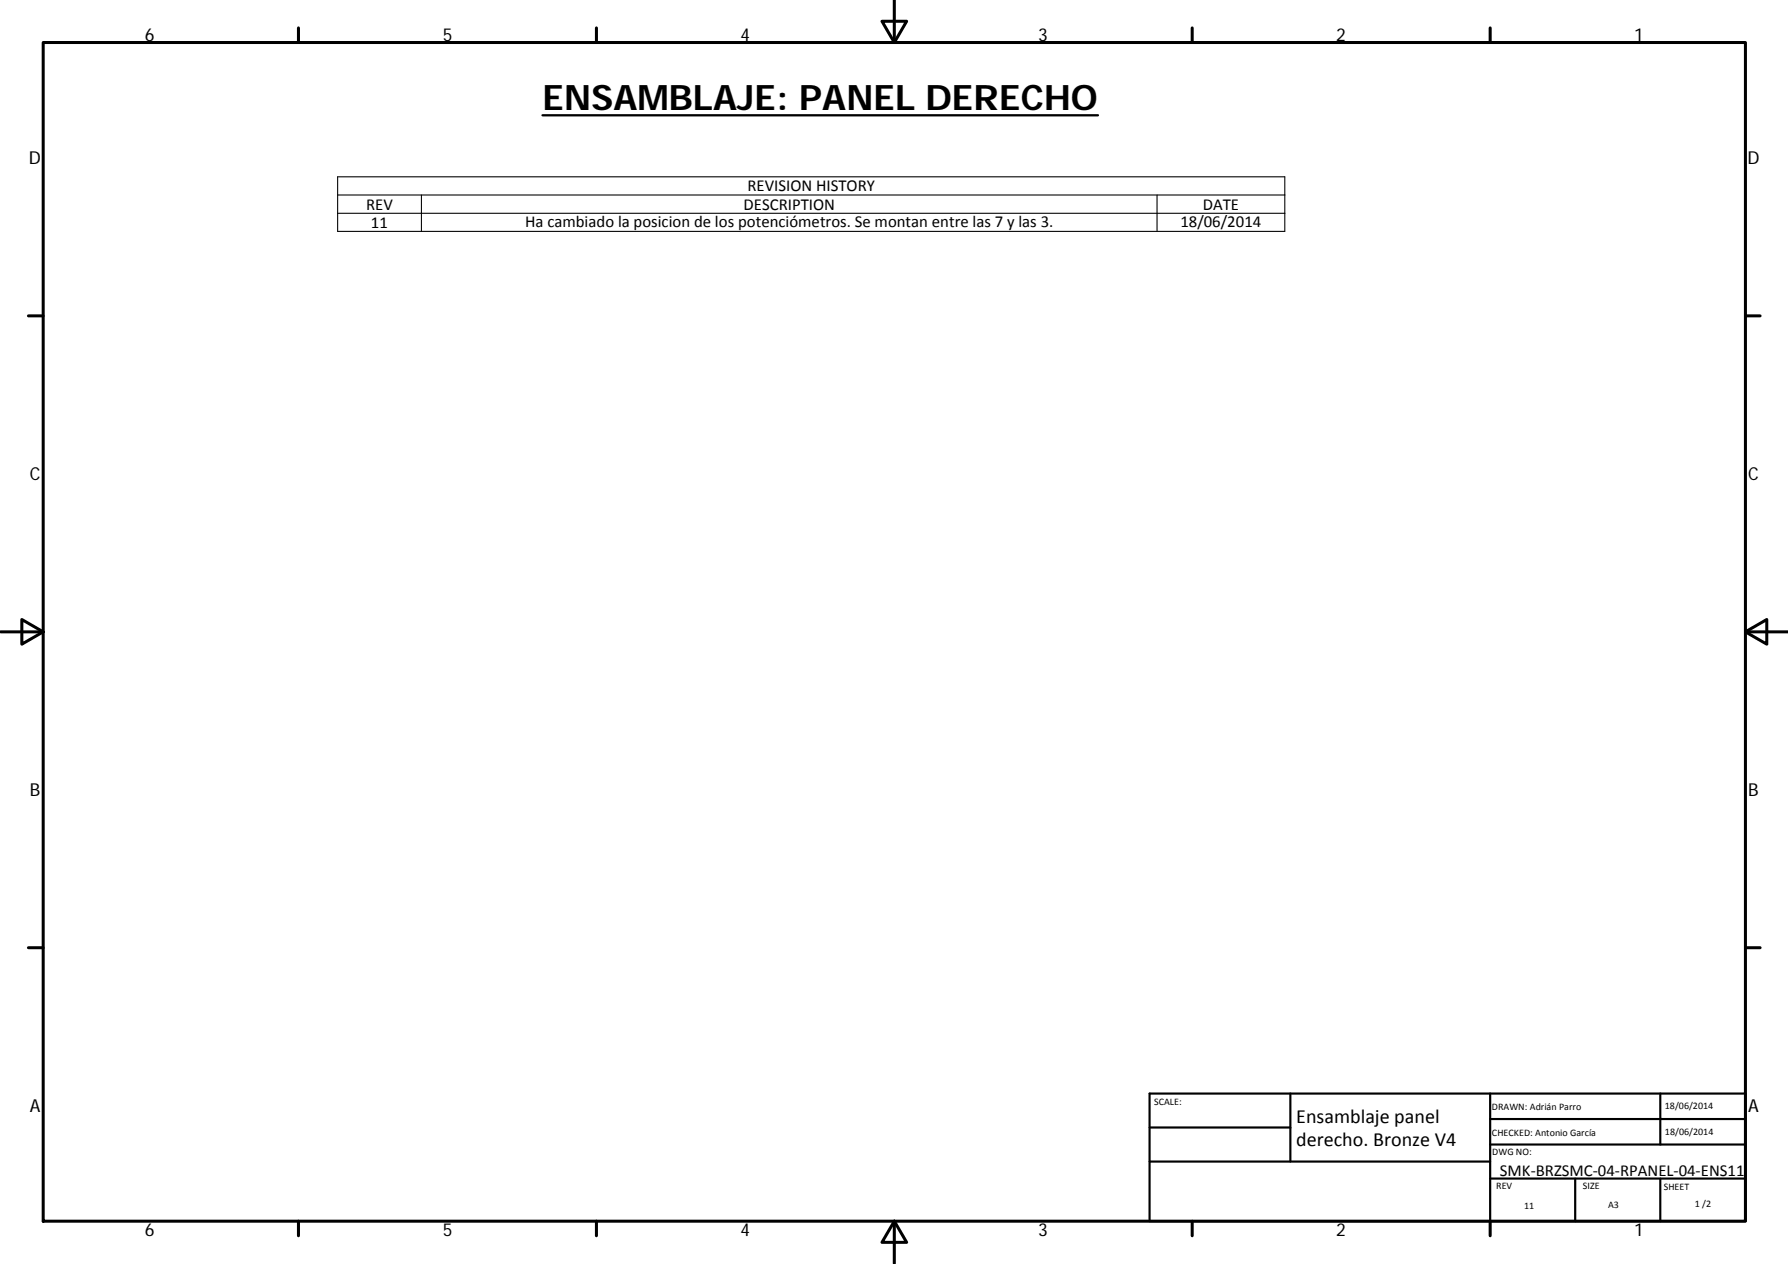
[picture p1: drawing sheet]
<svg xmlns="http://www.w3.org/2000/svg" width="420mm" height="297mm" viewBox="0 0 420 297" stroke-linecap="round" stroke-linejoin="round" font-family="sans-serif">
<defs><g id="words">
<text font-size="8.2" x="127.5" y="25.8">ENSAMBLAJE: PANEL DERECHO</text>
<g font-size="4.7">
<text x="304.6" y="263.9">Ensamblaje panel</text>
<text x="304.6" y="269.3">derecho. Bronze V4</text>
</g>
<g font-size="4.2">
<text x="34" y="9.6">6</text>
<text x="104" y="9.6">5</text>
<text x="174" y="9.6">4</text>
<text x="244" y="9.6">3</text>
<text x="314" y="9.6">2</text>
<text x="384" y="9.6">1</text>
<text x="6.8" y="38.7">D</text>
<text x="410.6" y="38.7">D</text>
<text x="7" y="112.9">C</text>
<text x="410.8" y="112.9">C</text>
<text x="7" y="187.1">B</text>
<text x="410.8" y="187.1">B</text>
<text x="7" y="261.3">A</text>
<text x="410.8" y="261.3">A</text>
<text x="34" y="290.4">6</text>
<text x="104" y="290.4">5</text>
<text x="174" y="290.4">4</text>
<text x="244" y="290.4">3</text>
<text x="314" y="290.4">2</text>
<text x="384" y="290.4">1</text>
</g>
<g font-size="3.9">
<text x="175.6" y="45">REVISION HISTORY</text>
<text x="86" y="49.2">REV</text>
<text x="87.2" y="53.5">11</text>
<text x="123.4" y="53.3">Ha cambiado la posicion de los potenciómetros. Se montan entre las 7 y las 3.</text>
<text x="174.7" y="49.2">DESCRIPTION</text>
<text x="277.4" y="53.4">18/06/2014</text>
<text x="282.6" y="49.2">DATE</text>
<text x="352.5" y="276.2">SMK‐BRZSMC‐04‐RPANEL‐04‐ENS11</text>
</g>
<g font-size="2.4">
<text x="271.2" y="259.7">SCALE:</text>
<text x="350.6" y="260.9">DRAWN: Adrián Parro</text>
<text x="391.2" y="260.6">18/06/2014</text>
<text x="350.6" y="267">CHECKED: Antonio García</text>
<text x="391.2" y="266.6">18/06/2014</text>
<text x="350.7" y="271.4">DWG NO:</text>
<text x="351.6" y="279.3">REV</text>
<text x="372" y="279.4">SIZE</text>
<text x="391" y="279.6">SHEET</text>
<text x="358.2" y="284.1">11</text>
<text x="377.9" y="283.8">A3</text>
<text x="398.3" y="283.8">1 /2</text>
</g>
</g></defs>
<g fill="none" stroke="#000" stroke-width=".71">
<path d="M10.1 10h400.1v277h-400.1zM70.1 6.6v3.4M140.2 6.6v3.4M207.3 5h5.8l-2.9 5zM210.2 0v10M280.2 6.6v3.4M350.2 6.6v3.4M6.7 74.2h3.4M410.2 74.2h3.4M.2 148.5h9.9M5.1 145.6l5 2.9-5 2.9zM410.2 148.5l5-2.9v5.8z"/>
<path d="M410.2 148.5h9.9M6.7 222.7h3.4M410.2 222.7h3.4M70.1 287v3.4M140.2 287v3.4M210.2 287l2.9 5h-5.8zM210.2 287v10M280.2 287v3.4M350.2 287v3.4"/>
</g>
<path d="M270.1 257h140.1v30h-140.1zM303.2 257v16M350.2 257v30M390.2 257v12M270.1 265h33.1M270.1 273h80.1M350.2 277h60M350.2 269h60M350.2 263h60M370.2 277v10M390.2 277v10" fill="none" stroke="#000" stroke-width=".51"/>
<path d="M127.5 27.1h130.5" fill="none" stroke="#000" stroke-width=".53"/>
<path d="M79.3 41.6h222.6v12.8h-222.6zM79.3 45.8h222.6M79.3 50.1h222.6M99 45.8v8.6M271.9 45.8v8.6" fill="none" stroke="#000" stroke-width=".25"/>
<use href="#words"/>
</svg>
